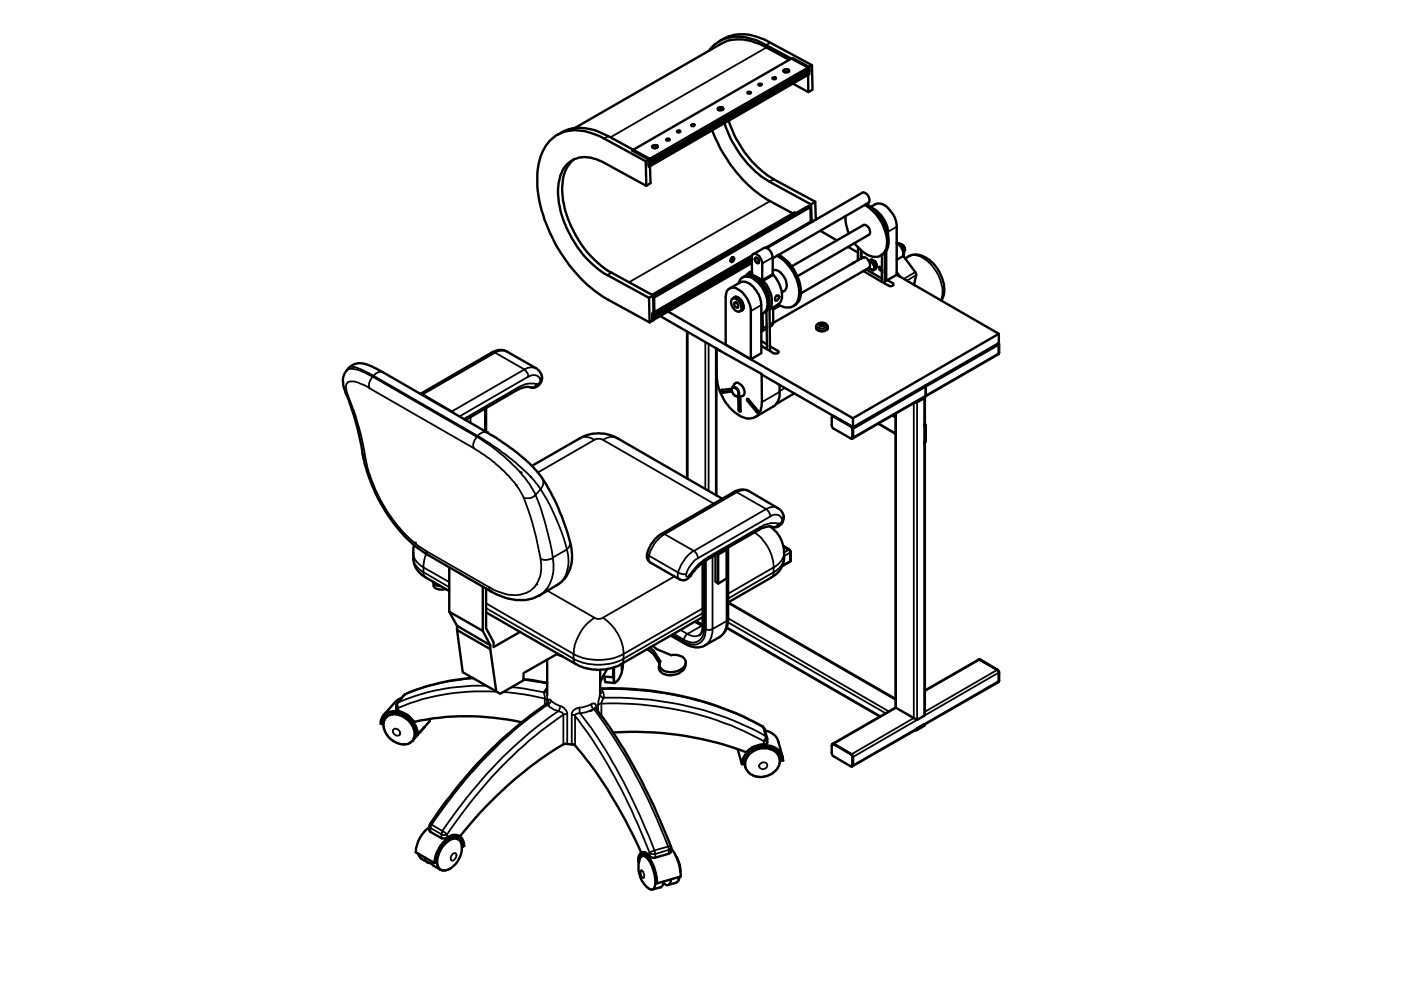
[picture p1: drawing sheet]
<svg xmlns="http://www.w3.org/2000/svg" width="297mm" height="210mm" viewBox="0 0 297 210" stroke-linecap="round" stroke-linejoin="round" font-family="sans-serif">
<!-- layer: Visible (ISO) -->
<g fill="none" stroke="#000" stroke-width=".51">
<path d="M150.4 10.7a7.8 7.8 0 0 1 9.3-2.3l2 .8 9.6 5.1v.6l.3-.2M152.5 8.7a9.6 9.6 0 0 1 10.1 0l9.5 5.1M158.5 19.5a.33 .33 0 0 1 .4-.1 .33 .33 0 0 1 .2 .4 .35 .35 0 0 1-.4 .1 .35 .35 0 0 1-.2-.4zM160.8 17.8a.38 .38 0 0 1 .7 .2 .33 .33 0 0 1-.4 .2 .33 .33 0 0 1-.3-.4zM163.8 16.5a.38 .38 0 0 1 .7 .2 .33 .33 0 0 1-.4 .2 .33 .33 0 0 1-.3-.4zM166.1 14.9a.83 .83 0 0 1 1.2 .1 .69 .69 0 0 1-.6 .4 .69 .69 0 0 1-.6-.4zM166.3 15.3h.8M167.3 12.7l-4.8-2.6a11.1 11.1 0 0 0-8.1-1.5l-1.6 .7-30.9 17.8M171.3 14.3l.8-.5 .2 5.2-.9 .5M171.6 14.7v1l-34.1 19.7v-.5l34.1-19.7-.3 .2 .1 4.1-3.3-1.7M171.6 14.2l-34.1 19.6M118.2 28.6a9.2 9.2 0 0 1 9.4-.4l10.2 5.5-.3 1.2"/>
<path d="M121.7 33.8a7.3 7.3 0 0 0-2.5 5.9 22.5 22.5 0 0 0 7.5 16l2.3 1.8 9.5 5.1 .1 4.2-.3 .2 21.1-12.2-21.1 12.2v.5l21.1-12.2-21.1 12.2v.5l21.1-12.2M134 31.9l34-19.6 3.6 1.9v.5l-34.1 19.7v-.6zM136.9 34.2l-8.8-4.8a10.7 10.7 0 0 0-9.2-1.2 8.5 8.5 0 0 0-4.8 7.1 26.4 26.4 0 0 0 3.4 15.9 30.8 30.8 0 0 0 11.4 12.3l8.8 4.9M137.5 34.4l34.1-19.7v.5l-34.1 19.7zM137.5 34.9l.3-.2 .1 4.1-.9 .6-8.8-4.8a7 7 0 0 0-6.9-.6 6.6 6.6 0 0 0-2.9 5.6 20.9 20.9 0 0 0 4.7 13.7 19.3 19.3 0 0 0 5.7 5l8.8 4.9M137.8 33.7l-.9 .5 .1 5.2M138.2 31a.68 .68 0 0 1 .7-.3 .68 .68 0 0 1 .5 .5 .71 .71 0 0 1-1.2-.2zM138.4 31.3h.9M141.4 29.4a.33 .33 0 0 1 .4 0 .33 .33 0 0 1 .1 .4 .35 .35 0 0 1-.4 .1 .35 .35 0 0 1-.2-.4zM143.5 27.8a.37 .37 0 0 1 .4-.2 .37 .37 0 0 1 .3 .4 .41 .41 0 0 1-.7-.2zM146.6 26.5a.39 .39 0 0 1 .3-.2 .39 .39 0 0 1 .4 .3 .39 .39 0 0 1-.4 .2 .39 .39 0 0 1-.3-.3zM151 27.7a29.2 29.2 0 0 0 12.3 14.9l4.8 2.6"/>
<path d="M152.2 22.9a.67 .67 0 0 1 1.2 .2 .61 .61 0 0 1-.7 .4 .61 .61 0 0 1-.5-.6zM153.2 23.3h-.9M153.6 26.1a22.7 22.7 0 0 0 9.5 12.4l8.9 4.8 .1 3.8M154.5 25.6a22.7 22.7 0 0 0 9.5 12.4l8.8 4.8-.8 .5M155.3 54.6a.72 .72 0 0 0-.2 1 .59 .59 0 0 0 .5-.4 .59 .59 0 0 0-.2-.7l-.5 .8M157.4 58.8a2.81 2.81 0 0 1 3.7 .9 5.7 5.7 0 0 1 1.7 5.9l-.4 .5-.6 .3M158.4 58.2l-.2 .2M158.4 58.2h.1M158.7 58.1l-.3 .2M158.7 58.1h.1M158.9 57.8l.2-.2 .3 .1-1 .6M158.9 57.8l-.2 .3"/>
<path d="M158.9 57.8v.2M159.3 58.1l2.3 1.3M159.3 58.1l-.8 .1-.4 .3M159.4 54.2l-21.1 12.3v1l.3-.2v.6l-.9 .5-.1-5.2 .9-.6M159.4 58l-.1 .1M159.7 53.9l2.2-1.3a1.38 1.38 0 0 1 1.7 1l.2 1v3.5l-2.2 1.3-2.2-1.2v-3.6a.7 .7 0 0 1 .4-.8 .7 .7 0 0 1 .9 .3 2.36 2.36 0 0 1 .9 1.8v3.5M159.9 58.8a6 6 0 0 1 3.2 4.9l.2 10.7M160.1 54.7a.72 .72 0 0 1 .7 .3 .72 .72 0 0 1 0 .8 .89 .89 0 0 1-.7-1.1zM160.1 54.7a.62 .62 0 0 1 .7 .4 .62 .62 0 0 1-.1 .7 .84 .84 0 0 1-.6-1.1zM161.6 59.4l.2 .1M161.8 59.5a5.7 5.7 0 0 1 1.6 5.6l-.3 .5M162.6 52.6l20.2-11.7a1.43 1.43 0 0 1 1.3 2.1l-20.3 11.8"/>
<path d="M163.8 58.2l.2 .1-2.2 1.2M163.8 57.3a2.26 2.26 0 0 1 2.5 1.5 2.24 2.24 0 0 1 0 2.9l-.6 .2M164 58.3a6.4 6.4 0 0 1 1.7 5.2l-.6 1-2 1.1M164.7 54.2a9.3 9.3 0 0 1 4.7 8.8 2.42 2.42 0 0 1-3.7 1.9l-.7-.3M165 54a9.3 9.3 0 0 1 4.7 9.1l-.5 .9-.4 .6-.7 .3M167.8 56.5l15.3-8.8a1.37 1.37 0 0 1 1.2 2.1l-15.3 8.8M168.5 45l-30.3 17.5M171.8 43.9l.1 3.1-9.5 5.5 9.9-5.7v.2M172.8 42.8l.2 3.8M173.9 48.9l3.5 2.1M179.3 45.8a7.6 7.6 0 0 0 .7 3.7M179.8 52.4l2.1 1.2"/>
<path d="M181.2 55.6l-.5 .3M181.9 52.4v2.8M182.6 53.9h.1M182.6 53.1l-.1 1.8M182.6 53.1v1.7M183 57.4l4 2.4M183.1 54.6h-.2M183.3 43.5a9.2 9.2 0 0 1 4.7 8.9 2.48 2.48 0 0 1-3.9 1.7 8.4 8.4 0 0 1-2.9-2.6M183.6 57.1l3.3 1.9M183.7 43.3a9.4 9.4 0 0 1 4.6 9.1l-.7 1.2-.8 .5M184.3 56.7l.4 .4zM184.3 55.2l.4 .3-.4-.1"/>
<path d="M184.3 55.2l.5-.2 .8 .5 .4 1-.4 .6-.4 .2M184.3 55.2l-.1 .1M184.7 43.9a2.4 2.4 0 0 1 1.6-.7 4.9 4.9 0 0 1 3.7 3.8l.1 .7v10.6M184.7 55.5l.5 .2 .1 .5zM184.7 57.1l.4 .1 .2-.1-.1 .2zM185.2 44.3a6.2 6.2 0 0 1 3.1 5.4M185.3 56.2l.2 .5-.2 .4 .1-.3zM185.6 55.5l-.4 .2M185.7 55.8l.2 .3M186 56.5l-.5 .2M186.2 45.4a7.2 7.2 0 0 1 1.6 2.7M187 56.9l-.6-.3v.5l.6 .4"/>
<path d="M187 54l-.1 5.7M187.6 57.2v.6M187.6 59.3l.3 .2M187.6 53.5v6.6M187.9 53.2v6.3l2.2-1.2M188.2 59.4l1.1 .6a.45 .45 0 0 1 0 .6 .45 .45 0 0 1-.6 .1l-1.6-.9M190.1 51.5a2.37 2.37 0 0 1 1.4 2.8M190.1 55.1l1.4-.8 2.6 3.4 .1 .6-.5 2.1M190.1 51.5a2.74 2.74 0 0 1 1.4 2.8M190.1 58.3l21.7 12.5M190.1 57.7l.8 1M190.1 58.2l.1 .1"/>
<path d="M190.5 51.6l.2 .1a1.4 1.4 0 0 1 1.2 1.2M191.3 51.9l-.3 .2M191.4 52l.2 .2 .2 .5zM191.9 52.9l-.3 .7M191.9 54.8l.9-.5a4.1 4.1 0 0 1 4.6 1.2 7.7 7.7 0 0 1 2.5 7.7l-.3 .5M191.9 52.9l-.3 .2M74 77.9a4.4 4.4 0 0 0-.8 5.3 63.3 63.3 0 0 1 4 14.6 35.2 35.2 0 0 0 11.1 18.2l2.5 1.7 13.3 7.7a11.6 11.6 0 0 0 8.8 1.5l1.4-.6 3.7-2.2a7.2 7.2 0 0 0 3.2-7.9 41.9 41.9 0 0 0-7.5-16.4 45.8 45.8 0 0 0-10.4-8.1l-23.5-13.6a6.1 6.1 0 0 0-4-1l-1.1 .3-.7 .5M138.5 62.7l32.9-19 .4 .2-33.1 19.2-.2-.1M138.7 63.1v3.1l-.1-.1M140 67l12.8 7.4M141.7 66.1l39.1 22.6v1.9l-19.3-11.2M145.7 70.3v31.1"/>
<path d="M151.9 73.9l.1 6a10.1 10.1 0 0 0 5.8 8.7 2.69 2.69 0 0 0 3.7-2.9v-6.4l-9.5-5.4M151.9 74.2v30.9M154.4 61.3a2.01 2.01 0 0 1 2.7 .5 5.9 5.9 0 0 1 2.1 4.1v10.3l-5.3-3.1v-10.2l.2-1.2zM154.7 61.2l2.1-1.3a2.78 2.78 0 0 1 3.3 1.5 5.9 5.9 0 0 1 1.3 3.3v10.2l-2.2 1.3M155.1 63.5a1.06 1.06 0 0 1 1.7 .6 1.66 1.66 0 0 1 .2 1.8 1.21 1.21 0 0 1-1.6-.7 1.77 1.77 0 0 1-.3-1.7zM155.3 63.3a1.18 1.18 0 0 1 1.9 .7 1.22 1.22 0 0 1-.4 2M155.5 63.2a.78 .78 0 0 1 1.3 .1 2.08 2.08 0 0 1 .7 2.4l-.4 .2M155.7 63.1a1.5 1.5 0 0 1 1.8 1.2 1.17 1.17 0 0 1-.3 1.5M155.8 64.1a.76 .76 0 0 1 .6 1.1 .78 .78 0 0 1-.6-1.1zM156 62.9l-.2 .1M156.1 63.1a2.12 2.12 0 0 1 1.4 2.3M156.7 60a1.76 1.76 0 0 1 2.7-1.1 6.5 6.5 0 0 1 3.2 6.3l-.5 1-.7 .4"/>
<path d="M157.5 65.6l-.2 .2M161.4 73.3l1.2 .8M161.4 72.3l1.2 .7M161.7 66.5v3.3l-.3 .5 1.2-.7M162.4 66l.2 8M163.2 73.4l1.8 1.1a.52 .52 0 0 1-.2 .5 .52 .52 0 0 1-.7-.1l-1.3-.8M163.9 65.2v3.5l-.3 .4-.4 .2M164.5 64.9l.4 .2M164.6 62.7l.1-.1a.38 .38 0 0 1 .5 .2 .38 .38 0 0 1-.2 .5 .44 .44 0 0 1-.7 .4v-.6zM165.4 64.8l-1.5 .8M169.8 62.2l13.1-7.6a1.49 1.49 0 0 1 1.3 2.2l-20.3 11.7M173.1 68.9a1.35 1.35 0 0 1 1.4-.5 1.35 1.35 0 0 1 1 1.1 1.39 1.39 0 0 1-2 .6 .8 .8 0 0 1-.4-1.2z"/>
<path d="M173.7 68.7l.4 .2-.3 .2 .3 .1 .1-.3 .2 .2-.1-.2M174 68.8l-.3 .1 .3-.1M174.1 68.9v.2M174.2 68.7l-.4-.1 .1 .1M174.2 68.6v.3M174.2 68.6l.3-.1-.1 .4 .1-.2M174.2 68.6v.2v-.1M174.2 68.6v.1M174.3 68.9v.1M174.5 68.7h.3l-.3 .1 .3 .2-.1 .1-.4-.2M174.5 68.7v.2M174.7 68.6l-.2 .1"/>
<path d="M193.8 60.4l.1 .1M211.7 72.8v2.3l-31 17.9M211.7 72.7l.1 .2v2.1M103.1 86.5v5.1M112.6 82.1l-1-.1-1.8 .6-11.1 6.5M112.6 82.1a2.13 2.13 0 0 0 2.3-1.5 2.13 2.13 0 0 0-1.2-2.5l-6.3-3.6-.7-.2a3.1 3.1 0 0 0-2.4 .4l-15.2 8.8M112.8 98.8l10.1-5.9a8 8 0 0 1 8 0l22.3 12.9M113.9 81.4a1.07 1.07 0 0 1-1.3 .7M152.8 82.8l2-.3a.32 .32 0 0 1 .3 .2 .32 .32 0 0 1-.1 .3l-1.8 .3zM153 82.6l.2 .4M153.1 82.6l.1 .4M153.2 82.6l.2 .5"/>
<path d="M155.1 82.9l-1.9 .1M155.8 81.4a.83 .83 0 0 1 1.3 .2 1.61 1.61 0 0 1 .4 2.4l-1.1 .1a1.55 1.55 0 0 1-1.1-2zM156.6 84.2l.4 .3v2.8l-.4-.3zM156.8 84.2v2.6l.2 .3M158.4 84.6l2.3 2.4v.5l-.3-.2-1.9-2.3zM158.6 84.6l2.1 2.7M165.3 81.6v1.5a3.2 3.2 0 0 1-1.4 3.1l-3.8 2.2M168.4 83.4l-3.8 2.2M176.4 88.4l.3-.2 3.8 2.2 .3 .4v2.1l-.2 .1 .2-.4M176.5 88.3l4 2.3 .2 .2v2.1l-.1 .1-4.1-2.3-.2-.4v-1.8zM176.5 88.2l4 2.2 .3 .7M176.6 88.2l-.1 .1"/>
<path d="M180.8 88.7l31-17.9v1.9l-31 17.9M186.2 89.8l3.7 2.2M189.9 87.7v62.3M196 90h.1l.2 .1v3.5l-.3 .5v-.2M196 90v.2l.2 .1v3.4l-.2 .2M196.1 94v57.4l-.1 .3-1.6 .9-4.5-2.6M196.1 84.1v.3l-1.7 .9-.5 .1M196.1 90h-.1M196.1 90.2v3.6l-.1 .1M196.1 84.2v5.8M196.1 90h.1M196.2 81.7v2.3"/>
<path d="M87.8 115.6a8.4 8.4 0 0 0 .1 4.3l.9 1.4 1 .8 5.4 3.2M149 119.3l-.1 14.2a1.34 1.34 0 0 1-.6 1.2M152 117.4l.3 .2v6.1M153.8 116.4l.3 .2v6.1l-1.8 1-.6-.3v-5.8M154.1 116.6l-1.8 1M154.4 116.1v15.1a4.2 4.2 0 0 1-1.9 3.9l-3 1.7a4.1 4.1 0 0 1-4.3-.3l-3-1.7M163.3 111.6a7.3 7.3 0 0 1 2.9 7.4 4.9 4.9 0 0 1-2.7 3.5l-9.1 5.2M163.8 111.7a2.06 2.06 0 0 0 2.3-1.3 2.06 2.06 0 0 0-.8-2.4l-6.6-3.9-.8-.2a2.91 2.91 0 0 0-2.3 .4l-15.3 8.9a6.2 6.2 0 0 0-3.1 5.1l.3 .6 .4 .4 6.2 3.5a1.74 1.74 0 0 0 2.3-.7M163.8 111.7a4 4 0 0 0-3 .7l-10.9 6.3a12.6 12.6 0 0 0-3.5 3.4M165.1 111a1.07 1.07 0 0 1-1.3 .7M166.1 115.7l1.2 .7 .3 .5v2.1M167.1 116.5l-1-.6 1.4 .9 .1 2.2-1.7 1.1"/>
<path d="M91.9 123.4a1.22 1.22 0 0 0 1.5 .8M91.9 123.4v.8a2.09 2.09 0 0 0 2.7 .7M95.2 120.3v9.4l7.2 4.1M95.2 129.7l1.7 3 7 4.1M96.9 132.7v.9l7 4M96.9 133.6l1.2 8.9 7.1 4.1M102.4 124.4v9.4l1.5 3v.8l1.3 9 .8 .5 5-2.9v-1.5l7.2-4.1M103.1 124.7v8.5l1.5 3v1l5.7-3.2M103.1 129.8l19 11a10.1 10.1 0 0 0 9.6 0l17.3-10M103.2 129.9l-.1 .1M116 139.9v7.5M118 138.7l1.3 .5"/>
<path d="M137.2 137.6l1.4 1.1M137.7 137.3l.9 .7M138.4 136.9l.9 .7 3 1.3a2.68 2.68 0 0 1 3.1 1.2 2.1 2.1 0 0 1-2.1 2.2 2.61 2.61 0 0 1-3.5-1.2l.2-.9-1.4-2.2v.7l1.2 2M146.2 122l.2 .1M147.6 131.7l1.4 .8M154.1 133.1l32.5 18.8M154.4 127.7l35.5 20.5M207.6 139.9h.3l3.7 2.2 .2 .3v2.1M207.8 139.9l3.5 2.1M81 153.5a2.46 2.46 0 0 1 3.5-2.3 5 5 0 0 1 3.8 4.5h.3M81 153.5h-.3a2.67 2.67 0 0 1 3.5-2.7 5.7 5.7 0 0 1 4.4 4.9M81.3 153.2l-.3 .3"/>
<path d="M82.5 151.3l-.6 .8a3.3 3.3 0 0 0 .6 4.3 3.8 3.8 0 0 0 4.6 1.1l1.5-1.8M85.2 148l-1.1 .6-2.8 3.1M85.7 147.4l-1.5 1.6a1.56 1.56 0 0 0-.2 1.4v.1a7.2 7.2 0 0 1 3.8 2.6 53.1 53.1 0 0 1 22.8 0M86 147.2l-.3 .2M89.3 155l-.3 .4M90.1 154l-1 1.2M91.1 152.4v.5l-2.5 2.8M100.2 143.7a43.8 43.8 0 0 0-14.2 3.5M111 144l5 .8M116.2 148.9a93 93 0 0 0-25 25.8M120 157.7l1.5 .1M120.3 157.7h-.5a72.8 72.8 0 0 0-20.2 17.1l-2.1 2.5"/>
<path d="M121.2 157.8l.5 .1a90 90 0 0 1 14.3 22.9M126.2 150.1a116.3 116.3 0 0 1 16 29.3M127.3 146a67.6 67.6 0 0 1 34.4 8M127.3 142v4.9M128.7 141.8l-1.4 2.9M130 155.3a67.3 67.3 0 0 1 28.2 4.2 6.6 6.6 0 0 1 4.2-1.8l.3-.2v-.9M130 141.5v2.1M130.1 141.5l-.1 2.1-2.2-.2M132.1 140.6a4.7 4.7 0 0 1-1.9 4.2l-1.9-.2-.2-1.2M145.4 140.6a2.73 2.73 0 0 1-2.7 2.5 2.46 2.46 0 0 1-3-1.3l.1-1M156.4 158.8l.9 3.2h.3a4.4 4.4 0 0 1 5.9-3.5 2.91 2.91 0 0 1 2.2 2.8M161.7 154.1l.4 .5"/>
<path d="M162.1 154.6l.5 2.1M162.2 154.9a3.5 3.5 0 0 1 2.8 2.4l.9 3.2M164.9 159.4l.3 1.2a3.4 3.4 0 0 1-2.4 3.8 3.5 3.5 0 0 1-4.8-1.8l-.3-1.2M165.3 159.9l.4 1.4h.4a3.6 3.6 0 0 0-4.4-3.3 4.5 4.5 0 0 0-4.4 4M176.3 158l.4-.2 3.8 2.3 .2 .3v2l-.4 .1-3.8-2.3-.2-.4zM176.4 157.8l.4-.1 3.7 2.2 .3 .5v1.9l-.2 .2 .2-.3M176.5 157.8h.3l3.7 2.1 .3 .7M189.9 150l-13.4 7.7M196.1 146.4l11.4-6.6 4 2.2 .3 .5-.1 2.1-15.6 9M196.1 153.6l-.1-.1-1.6 .9-.3 .4-13.4 7.7M196.1 153.6l-.1 .3-1.7 .9h-.4M91 175.2v.7l.2 .5 2.5 1.4a2.74 2.74 0 0 0 2-.7l1.1-.1 .7 .3"/>
<path d="M91 175.4a7.1 7.1 0 0 0-2.9 5.3l4 2.3M91.2 174.7l-.1 .5M96.4 177.5a2.54 2.54 0 0 1 1.4 3.4 4.5 4.5 0 0 1-3.9 3.7l-2.1-1.1-.5-1M97.9 179.4l.3 .1M98.2 179.5a1.8 1.8 0 0 0-1-1.9 1.8 1.8 0 0 0-2.1 .4 6.2 6.2 0 0 0-2.7 4.9l-.3 .1M98.2 179.5l.2-.1a1.86 1.86 0 0 0-2.5-2.1 6.4 6.4 0 0 0-3.8 5.7M142.2 179.5l.1 .3M142.3 179.7v.9l-.4 .3-3 .9a1.43 1.43 0 0 1-1.5-.7l-.6-.4-.7 .1M142.3 179.9l.4 .5a9.9 9.9 0 0 1 1.6 5.4l-5 1.5-.2-.2a8 8 0 0 0-2.2-5.8 .8 .8 0 0 0-.8-.1 .8 .8 0 0 0-.5 .7l-.2 .9M88.7 181l.5 1 1.6 .9M90 181.8a1.4 1.4 0 0 0 1.5 1.3M135.4 182.9a1.39 1.39 0 0 1 1.1-2.1 6.8 6.8 0 0 1 2.6 4.8l.2 1.7"/>
<path d="M136.8 181.3a1.55 1.55 0 0 0-1.4 1.7 5.2 5.2 0 0 0 2.7 5.6l2.1-.5 .5-.7v-.5M142.3 186.4a1.01 1.01 0 0 1-1.1 1.2l-.5-.4M143.3 181.4l.1 .2a5.9 5.9 0 0 1 .9 3.2M144.1 185.9a1.37 1.37 0 0 1-.8 1.3l-1.6 .4"/>
</g>
<!-- layer: Visible Narrow (ISO) -->
<g fill="none" stroke="#000" stroke-width=".38">
<path d="M162.5 10.1l-33.1 19M163.3 9.1l-.9 .5M129 28.9l-.9 .5M164 38l-.9 .5M129.7 57.8l-.9 .5M158.9 57.9v.1M159.4 57.7h-.5v.2h-.2v.2l-.3 .2M163.3 42.6l-30 17.3M163.8 54.6l-2.2 1.3M183.1 54.6h-.2M186.6 56.6l-.2 .1M186.8 56.7l-.4 .2"/>
<path d="M187 57.1l-.4 .1M187.6 57.7h.1M190.1 48.1l-1.8 1M192.7 54.3a3.6 3.6 0 0 1 3.8 .9 8.7 8.7 0 0 1 3.2 7.8l-.2 .7M194.1 57.7l-2.5 1.5M194.2 58.3l-2 1.2M73.5 78.6a2.65 2.65 0 0 1 2.7-.1l2.8 1.4a2.42 2.42 0 0 0-.6 2.4M74 78a1.77 1.77 0 0 1 2.1 .1l3.1 1.6M79 79.9l.2-.2 22.1 12.7-.2 .2zM81.2 78.9a1.63 1.63 0 0 0-2 .8M107.4 74.5a2.66 2.66 0 0 0-2.4 .3l-.7-.1M111.2 78.3a2.29 2.29 0 0 1 .8 1.6"/>
<path d="M111.2 78.3l-6.2-3.5-15.3 8.8 6.1 3.6M111.2 78.3l-15.4 8.9M112 79.9a1.55 1.55 0 0 1 2.6 .8 .76 .76 0 0 1-1.1 .7 5 5 0 0 0-3.6 .7l-.3 .6M112 79.9l-14.6 8.4M113.7 78.1a2.66 2.66 0 0 0-2.5 .2M114.8 79.5l.1 .3-.3 .6M145.8 70.4v31.1M149.5 72.6v31.1M150.2 72.9v31.1M151.8 73.8v31.1M161.4 64.7l-2.2 1.2M162.6 69.1l-.9 .5"/>
<path d="M163.1 63.7v.1M164 68.3l-.8 .4M164.7 64.7l.5 .2M164.9 74.4v.5M173 69.3a1.29 1.29 0 0 0 1.9 .6l.4-.2 .2-.4M173.3 68.7a1.32 1.32 0 0 1 2 .4 1.21 1.21 0 0 1-2.1-.1zM173.8 68.6l-.1 .1M173.9 68.7h-.1M174 68.9l.1 .3-.3-.1M174.1 68.7v.2M174.4 68.6v.3M174.4 68.6h.2"/>
<path d="M174.5 68.5l.2 .1M174.6 68.9v.1M174.8 69l-.1 .1M189.3 60v.6M211.8 74.9l-31 17.8M211.8 73.1l-31 17.9M211.8 73.2v.1M211.8 74.7v.1M73.9 84a63.6 63.6 0 0 1 4 14.9 31.7 31.7 0 0 0 11.4 17.2l1.1 .8M76.9 96.4l.6 .7M78.4 82.3l-1.1-.6-2.3-.8a1.28 1.28 0 0 0-1.4 .3 1.28 1.28 0 0 0-.2 1.4l.5 1.4-.6-.5M78.4 82.3l22.1 12.7"/>
<path d="M89.2 83.5l.5 .1-.2 .1M95.8 87.2l.6 .5M95.8 87.2l-.1 .1M98.9 88.5l-.2 .6M98.9 88.5l-.5 .4M99.8 88.4v1.3M101.1 92.6a36.3 36.3 0 0 1 11.4 10.4l1 1.9a2.14 2.14 0 0 1-2.5 .5 24.3 24.3 0 0 0-8.6-9.1l-1.2-.8a1.45 1.45 0 0 1-.4-2.4zM102.8 86.6v4.8M103.3 91.7a1.63 1.63 0 0 0-2 .7 50.5 50.5 0 0 1 12 9.6l1.3 1.7-1.1 1.2a60.6 60.6 0 0 1 3.7 13.3 2.46 2.46 0 0 1-2.6 .3 68.5 68.5 0 0 0-3.6-13.1M109.9 82.1l-11 6.4M122.9 92.9a2.86 2.86 0 0 1 3.1 .4 1.68 1.68 0 0 1 1.8 0M126 93.3l-12 6.9"/>
<path d="M127.8 93.3l23.5 13.5M130.9 92.9a2.87 2.87 0 0 0-3.1 .4M153.4 83.1l-.2 .2M155 83h.1M155.3 82.4a.84 .84 0 0 1 1.2 .7 .52 .52 0 0 1-.2 .8 .52 .52 0 0 1-.7-.3l-.4-.7zM155.3 82.1l.1-.1a1.29 1.29 0 0 1 1.2 .7 1.29 1.29 0 0 1-.1 1.3l-.1 .1M156.8 84.2l-.3 .2M156.8 86.8l-.2 .1M158.7 84.9l-.2 .1M160.7 87.2l-.3 .1M165.3 83.1l-3.8 2.2M166.4 82.3l-1.1 .6"/>
<path d="M176.8 88.3v.1M180.4 90.3l-.1 .1M180.8 92.6l-.1 .1M180.8 91.1l-.1 .1M186.3 89.8l3.6 2.1M189.1 88.1l.8 .5M190 87.6v62.5l-13.2 7.6M193.7 85.4v66.8l-13.2 7.7M194.4 85.3v67.3M196 84.4v67.3M196.1 90.3h.1M196.1 93.6h.1"/>
<path d="M87.6 118.3a3.8 3.8 0 0 0 2.2 3M87.6 117.2a3.8 3.8 0 0 0 2.2 3.1l.1-1.4 .5-1.5M90.4 116.9l.1 .4 .3 .4M90.4 116.9l13.3 7.6M114.6 118.5a6.7 6.7 0 0 1-2.1 6.8 7.2 7.2 0 0 1-7 .1l-1.8-.9M114.9 101.4a1.96 1.96 0 0 1-.3 2.3 47.4 47.4 0 0 1 5.6 12.8l-3 1.7a7.9 7.9 0 0 1-2.5 7.8l-.4 .3M120.8 114.8v.7l-.6 1a7.3 7.3 0 0 1-1.5 7.1l-.7 .5M137.2 117.4a1.1 1.1 0 0 1 .3 1.2l.4 .7M140.3 113.2l.4-.1 .2 .2a7.5 7.5 0 0 0-3.3 4.5l6.4 3.7 1.5 .3a6.1 6.1 0 0 1 2.5-3.5M148 118.3a2.32 2.32 0 0 0-.9-1.5 7.6 7.6 0 0 0-3.4 5.3l.4 .7M149.3 119v14.2M149.7 118.8v14.6"/>
<path d="M149.9 118.7l.3-.6a16.8 16.8 0 0 0-4.3 4.2l-.4-.2v-.3M151.1 118v15.4l3-1.7M154.1 116.2v.4M155.6 104.3l.6 .1M156.2 104.4l-15.3 8.9 6.2 3.5 15.3-8.9M156.2 104.4l6.2 3.5M158.7 104.1a2.8 2.8 0 0 0-2.5 .3M160 112.9a9.5 9.5 0 0 1 4 7.4M161.1 111.8l-.3 .6M161.1 111.8l-10.9 6.3M162.4 107.9a2.05 2.05 0 0 1 .9 1.6 1.52 1.52 0 0 1 2.5 .6M163.3 109.5l-15.3 8.8"/>
<path d="M164.9 107.7a2.41 2.41 0 0 0-2.5 .2M166.1 109.1v.5l-.3 .5a.78 .78 0 0 1-.3 .8 .78 .78 0 0 1-.8 .1 5.5 5.5 0 0 0-3.6 .8M166.2 118.3a3.7 3.7 0 0 1-2.2 3l-.2 .9-.3 .3M166.2 117.2a3.7 3.7 0 0 1-2.2 3.1M167.3 116.6l-1.1 .5M167.3 116.4l-.2 .1M167.6 118.9l-1.7 1M167.6 117.1l-1.4 .8M167.6 117.2v.1M167.6 118.7v.1M89.8 121.3l.1 .7 .4 .5M89.8 121.3l5.4 3.2"/>
<path d="M89.8 121.3v-1l5.4 3.1M103.1 128.9l18.5 10.8v-1M103.1 127.9l18.5 10.8M103.7 124.5l.1 .6 .3 .3M116.1 125.3l9.9 5.7M121.6 138.7a11.7 11.7 0 0 0 10.6 0M126 131a10 10 0 0 0-4.4 7.7M126 131a1.68 1.68 0 0 0 1.8 0 9.7 9.7 0 0 1 4.4 7.7M132.2 139.7l-.2 .9-.3 .2M132.2 139.7a11.7 11.7 0 0 1-10.6 0l.1 .7 .4 .4M132.2 138.7v1M142.5 134.6l2.5 1.5"/>
<path d="M142.9 134.4l2.1 1.3M143 122.2l-15.2 8.8M147.3 131.9l1.5 .8 .2-.1M149 130l-16.8 9.7M149 129l-16.8 9.7M149.3 133.2l-.5-.5-3.1 1.7-1.4-.8M149.3 133.2a2.55 2.55 0 0 1-1.1 2.6 2.55 2.55 0 0 1-2.8 .1l-.4-.2a1.63 1.63 0 0 1 .7-1.3 2.37 2.37 0 0 0 2.6 .3M149.7 133.4a1.38 1.38 0 0 0 1.4 0 3.9 3.9 0 0 1-1.6 3.4M149.7 133.4a3.5 3.5 0 0 1-1.4 3 3.1 3.1 0 0 1-3.3-.3l.2 .4M154.1 131.7a3.7 3.7 0 0 1-1.6 3.4M154.1 122.7v9M154.1 133l32.6 18.9"/>
<path d="M154.3 131.9l33.5 19.3M154.4 131.2l-.3 .5M154.4 131.1l34.1 19.7M154.4 127.9l35.5 20.5M164 120.3v1l-9.6 5.6M164 120.3l-9.6 5.6M207.7 139.9l-11.6 6.6M207.9 139.9h-.1M81.9 152.1a2.98 2.98 0 0 1 3.9 0 3.7 3.7 0 0 1 1.7 5M82 152a3.7 3.7 0 0 1 4.8 1.1 2.93 2.93 0 0 1 .3 4.2 3.4 3.4 0 0 1-4.2-.5 3.8 3.8 0 0 1-1.5-3.8zM83.3 154.8a.86 .86 0 0 1 1.2-.1 .86 .86 0 0 1 .1 1.2 .98 .98 0 0 1-1.3-1.1zM84.2 149.1l.2-.2-.1 .6 .2 .6-.5-.5"/>
<path d="M86 147.2l-.3 .2M90.1 154l-.1 .2M100.4 143.8a46.6 46.6 0 0 0-14.5 3.4l-1.5 1.7a44.8 44.8 0 0 1 18.7-3.5M105.2 146.7a45.7 45.7 0 0 0-20.7 3.4v.6M106.7 146.7l4.4 .5 4.4 .9v1.4M108.5 145.7l2.8 .3 4 .8 .7-1M111 144.1l5 .8M116 147.4v1.1M116 146.5l-.7 .3 .2 .8a.52 .52 0 0 0 .4 .7l.1 .2M116 148.5v.6M116.1 149v-.1a.4 .4 0 0 1 .4-.6 9 9 0 0 0 3.1 1.8l.4 .5 .3 .8M116.8 148.5l-.2 .5-.5 .5 1.2 .9 1.1 .4a94 94 0 0 0-24.6 25.4l-2.3-1.3a94 94 0 0 1 24.6-25.4l-.1-.3"/>
<path d="M118.7 149.7v.5l-.3 .6a1.02 1.02 0 0 1 1 .7l.9-.1M119.4 157.8v-6.3a91.6 91.6 0 0 0-24.6 25.4M120.3 151.4v6.3M121.2 151.5v6.3M121.9 158v-6.2a114.4 114.4 0 0 1 15.8 29M122.8 150l.2 1.2h-.2a.71 .71 0 0 0-.9 .6l-.7-.3M123 151.2l1.1-.2 1.8-.7a121.3 121.3 0 0 1 15.8 29.2l-3 .8a116.9 116.9 0 0 0-14.9-28.1zM125.3 149.3a.89 .89 0 0 0 .7 1l.3-.1M126.4 150a.64 .64 0 0 0-.3-.8 .64 .64 0 0 0-.8 .1l-1.8 .7a1.96 1.96 0 0 0-2.3 1.5M126.4 150l-.1 .1M126.4 150v.3M126.8 149.5v1.3"/>
<path d="M127.2 147.2l-.4 2.3M127.2 147.2l.4 .7h.4l-.4 .8a.64 .64 0 0 1-.7 .7l-.1 .1M127.3 146.9l-.1 .3M127.3 146l.2 .1h-.2M127.5 146.1a65.9 65.9 0 0 1 34.3 8.1l.5 1.9a67.6 67.6 0 0 0-34.3-8.2 2.67 2.67 0 0 0-.5-1.8zM127.5 151.7v-2.5a65.5 65.5 0 0 1 34.4 7.9M130 143.4v.8l.2 .6M130.3 141.4l-.1 2.8 .1 .4 .2 .1M132 140.6l-.2 1.4v-1.2M161.7 154l.4 .6M161.9 157.1v.7M162.6 156.4l-.3-.3-.1 .6-.3 .4"/>
<path d="M162.7 156.6l-.3 .4-.5 .1M176.8 157.8h.1M180.3 159.9h.1M194.4 154.4v.4M196 153.5v.4M211.3 142h.1M211.5 142l-15.4 8.9M211.8 144.4l-31 17.9M211.8 142.6l-31 17.9M211.8 142.7h.1M211.8 144.2h.1M91.2 174.7l.3 .2-.3 .6-.2-.3"/>
<path d="M91.2 176.4v-.9l2.4 1.4v.8M93.8 176.2l1 .7a.83 .83 0 0 1-1.2-.1zM94.8 176.9v.7M97.1 177.9a2.7 2.7 0 0 0-3.1 1.1 4.6 4.6 0 0 0-1 5.1l.3 .3M97.9 179.8a1.58 1.58 0 0 0-.7-1.8 1.58 1.58 0 0 0-2 .3 5.3 5.3 0 0 0-2.3 5.3 1.42 1.42 0 0 0 2.2 .7l.3-.1M142.2 179.4l-.5 .1 .1 .7 .3-.1 .2-.4M158.9 160.1a4 4 0 0 1 6.2 .3 3.2 3.2 0 0 1-2.4 4.1 3.5 3.5 0 0 1-4.5-1.5 2.68 2.68 0 0 1 .7-2.9zM161.2 162a.78 .78 0 0 1 1-.3 .78 .78 0 0 1 .4 1 .82 .82 0 0 1-1.1 .4 .82 .82 0 0 1-.5-1zM165.2 160.6a3.4 3.4 0 0 0-4.7-1.8 3.3 3.3 0 0 0-2.5 3.8M180.7 160.6h.1M180.8 162.2h-.1M88.7 181l.2 .5 .6 .7"/>
<path d="M95.9 181.1a.5 .5 0 0 1 .8-.1 .5 .5 0 0 1 0 .7 .72 .72 0 0 1-.4 .6 .72 .72 0 0 1-.7 0v-.5zM135.7 182a.78 .78 0 0 1 .7-.5 .78 .78 0 0 1 .7 .4 8.2 8.2 0 0 1 1.6 6.1 .69 .69 0 0 1-1.1 .4M135.8 184.6a.43 .43 0 0 1 .5 .1 .43 .43 0 0 1 .2 .4 .63 .63 0 0 1-.2 1.1 1.71 1.71 0 0 1-.5-1.6zM136.3 181.4a2.49 2.49 0 0 1 1.8 1.7l.5 1.1a5.3 5.3 0 0 1 .1 4.2l-.3 .2M137.7 180.8v.7M137.8 180.8l.9-.5 .2 .8a.93 .93 0 0 1-1.1-.3zM141.8 181v-.8l-2.9 .9v.7M144 186l-.3 .9-.4 .3M144.1 185.9l-.2 .6"/>
</g>
<!-- layer: Visible (ISO) -->
<g fill="#000">
<circle cx="182.9" cy="54.6" r=".25"/>
<circle cx="183.1" cy="54.6" r=".25"/>
<circle cx="174" cy="68.8" r=".25"/>
<circle cx="174.8" cy="69" r=".25"/>
<circle cx="76.9" cy="96.4" r=".25"/>
<circle cx="103.3" cy="91.7" r=".25"/>
<circle cx="160.7" cy="87.2" r=".25"/>
<circle cx="87.9" cy="115.1" r=".25"/>
<circle cx="110.4" cy="100.2" r=".25"/>
<circle cx="104.1" cy="125.4" r=".25"/>
<circle cx="114.3" cy="126.3" r=".25"/>
<circle cx="116" cy="149.2" r=".25"/>
<circle cx="125.2" cy="150.7" r=".25"/>
<circle cx="127.3" cy="146.9" r=".25"/>
</g>
<!-- layer: Visible Narrow (ISO) -->
<g fill="#000">
<circle cx="158.4" cy="58.2" r=".19"/>
<circle cx="174.8" cy="69" r=".19"/>
<circle cx="102.8" cy="91.5" r=".19"/>
<circle cx="189.9" cy="87.7" r=".19"/>
<circle cx="109.4" cy="102.8" r=".19"/>
<circle cx="112.5" cy="101.1" r=".19"/>
<circle cx="113.7" cy="123.9" r=".19"/>
<circle cx="115.8" cy="125.1" r=".19"/>
<circle cx="116.1" cy="149.6" r=".19"/>
<circle cx="116.1" cy="149.5" r=".19"/>
<circle cx="125" cy="150.8" r=".19"/>
</g>
</svg>
